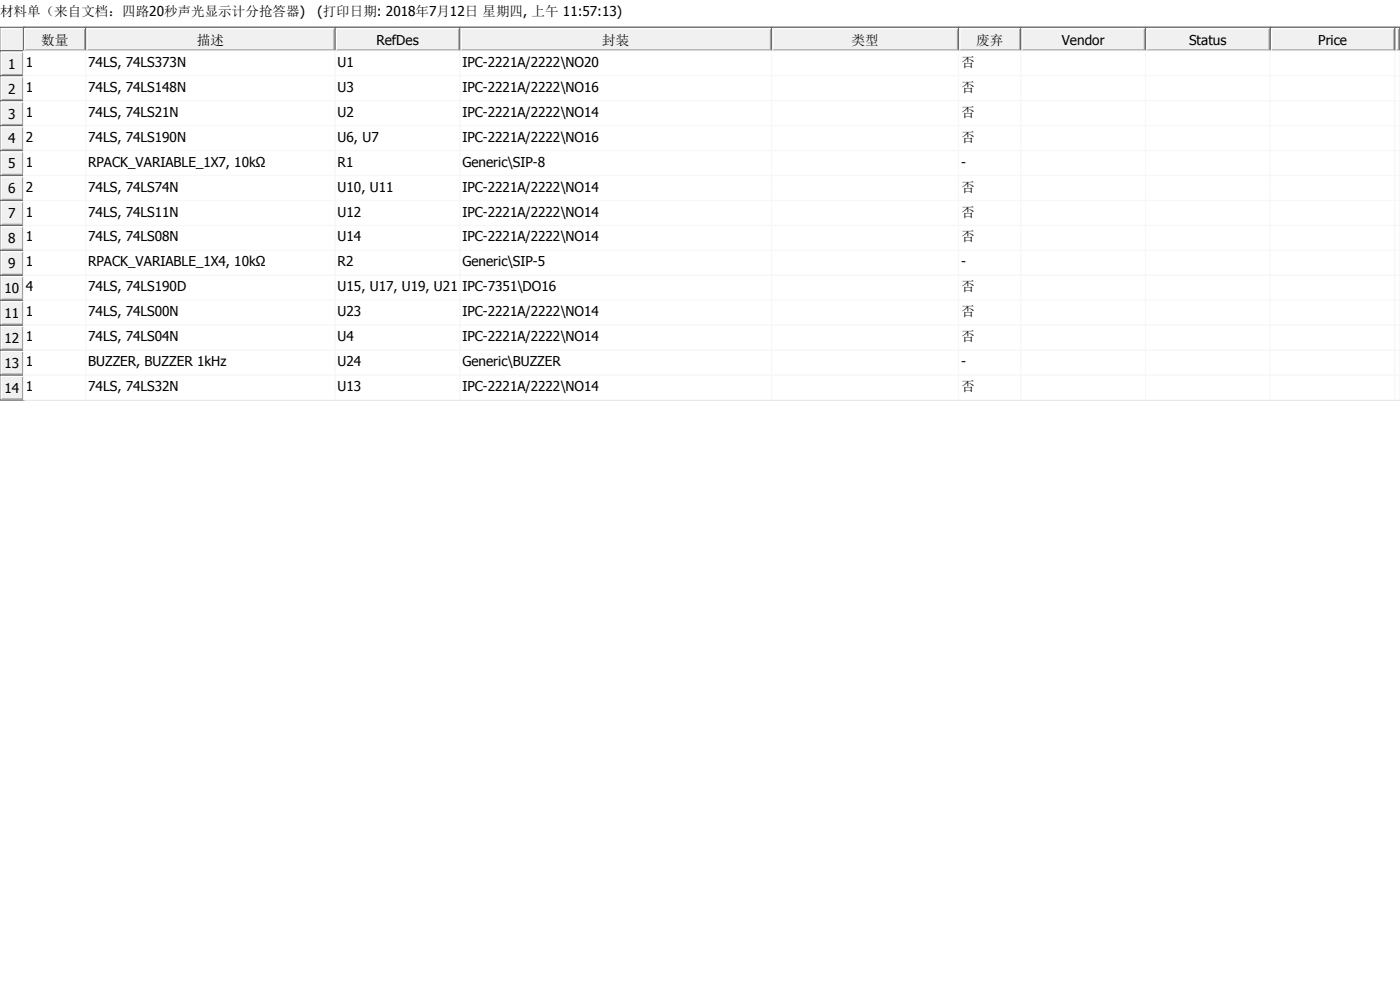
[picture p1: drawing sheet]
<svg xmlns="http://www.w3.org/2000/svg" width="297mm" height="210mm" viewBox="0 0 297 210" stroke-linecap="round" stroke-linejoin="round" font-family="sans-serif">
<defs><g id="words">
<g font-size="2.9">
<text x="0" y="3.4">材料单（来自文档：四路20秒声光显示计分抢答器)</text>
<text x="67.4" y="3.4">(打印日期: 2018年7月12日 星期四, 上午 11:57:13)</text>
<text x="8.7" y="9.4">数量</text>
<text x="41.8" y="9.4">描述</text>
<text x="79.8" y="9.4">RefDes</text>
<text x="127.8" y="9.4">封装</text>
<text x="180.6" y="9.4">类型</text>
<text x="207.1" y="9.4">废弃</text>
<text x="225.2" y="9.4">Vendor</text>
<text x="252.3" y="9.4">Status</text>
<text x="279.6" y="9.4">Price</text>
<text x="1.7" y="14.6">1</text>
<text x="5.5" y="14.2">1</text>
<text x="18.7" y="14.2">74LS, 74LS373N</text>
<text x="71.6" y="14.2">U1</text>
<text x="98.1" y="14.2">IPC-2221A/2222\NO20</text>
<text x="203.9" y="14.2">否</text>
<text x="1.7" y="19.9">2</text>
<text x="5.5" y="19.5">1</text>
<text x="18.7" y="19.5">74LS, 74LS148N</text>
<text x="71.6" y="19.5">U3</text>
<text x="98.1" y="19.5">IPC-2221A/2222\NO16</text>
<text x="203.9" y="19.5">否</text>
<text x="1.7" y="25.1">3</text>
<text x="5.5" y="24.8">1</text>
<text x="18.7" y="24.8">74LS, 74LS21N</text>
<text x="71.6" y="24.8">U2</text>
<text x="98.1" y="24.8">IPC-2221A/2222\NO14</text>
<text x="203.9" y="24.8">否</text>
<text x="1.7" y="30.4">4</text>
<text x="1.7" y="35.7">5</text>
<text x="5.5" y="30.1">2</text>
<text x="5.5" y="35.3">1</text>
<text x="18.7" y="30.1">74LS, 74LS190N</text>
<text x="18.7" y="35.3">RPACK_VARIABLE_1X7, 10kΩ</text>
<text x="71.6" y="30.1">U6, U7</text>
<text x="71.6" y="35.3">R1</text>
<text x="98.1" y="30.1">IPC-2221A/2222\NO16</text>
<text x="98.1" y="35.3">Generic\SIP-8</text>
<text x="203.9" y="30.1">否</text>
<text x="203.9" y="35.3">-</text>
<text x="1.7" y="41">6</text>
<text x="5.5" y="40.6">2</text>
<text x="18.7" y="40.6">74LS, 74LS74N</text>
<text x="71.6" y="40.6">U10, U11</text>
<text x="98.1" y="40.6">IPC-2221A/2222\NO14</text>
<text x="203.9" y="40.6">否</text>
<text x="1.7" y="46.3">7</text>
<text x="5.5" y="45.9">1</text>
<text x="18.7" y="45.9">74LS, 74LS11N</text>
<text x="71.6" y="45.9">U12</text>
<text x="98.1" y="45.9">IPC-2221A/2222\NO14</text>
<text x="203.9" y="45.9">否</text>
<text x="1.7" y="51.6">8</text>
<text x="5.5" y="51.2">1</text>
<text x="18.7" y="51.2">74LS, 74LS08N</text>
<text x="71.6" y="51.2">U14</text>
<text x="98.1" y="51.2">IPC-2221A/2222\NO14</text>
<text x="203.9" y="51.2">否</text>
<text x="1.7" y="56.9">9</text>
<text x="5.5" y="56.5">1</text>
<text x="18.7" y="56.5">RPACK_VARIABLE_1X4, 10kΩ</text>
<text x="71.6" y="56.5">R2</text>
<text x="98.1" y="56.5">Generic\SIP-5</text>
<text x="203.9" y="56.5">-</text>
<text x=".9" y="62.2">10</text>
<text x="5.5" y="61.8">4</text>
<text x="18.7" y="61.8">74LS, 74LS190D</text>
<text x="71.6" y="61.8">U15, U17, U19, U21</text>
<text x="98.1" y="61.8">IPC-7351\DO16</text>
<text x="203.9" y="61.8">否</text>
<text x=".9" y="67.5">11</text>
<text x="5.5" y="67.1">1</text>
<text x="18.7" y="67.1">74LS, 74LS00N</text>
<text x="71.6" y="67.1">U23</text>
<text x="98.1" y="67.1">IPC-2221A/2222\NO14</text>
<text x="203.9" y="67.1">否</text>
<text x=".9" y="72.8">12</text>
<text x="5.5" y="72.4">1</text>
<text x="5.5" y="77.7">1</text>
<text x="18.7" y="72.4">74LS, 74LS04N</text>
<text x="18.7" y="77.7">BUZZER, BUZZER 1kHz</text>
<text x="71.6" y="72.4">U4</text>
<text x="71.6" y="77.7">U24</text>
<text x="98.1" y="72.4">IPC-2221A/2222\NO14</text>
<text x="98.1" y="77.7">Generic\BUZZER</text>
<text x="203.9" y="72.4">否</text>
<text x="203.9" y="77.7">-</text>
<text x=".9" y="78.1">13</text>
<text x=".9" y="83.4">14</text>
<text x="5.5" y="83">1</text>
<text x="18.7" y="83">74LS, 74LS32N</text>
<text x="71.6" y="83">U13</text>
<text x="98.1" y="83">IPC-2221A/2222\NO14</text>
<text x="203.9" y="83">否</text>
</g>
</g></defs>
<path d="M0 5.8h5.2v5.2h-5.2z" fill-rule="evenodd" fill="#f0f0f0" stroke="#646464" stroke-width=".25"/>
<path d="M5 6.1v4.7h-4.7" fill="none" stroke="#a0a0a0" stroke-width=".25"/>
<path d="M5 6.1h-4.7v4.7" fill="none" stroke="#fff" stroke-width=".25"/>
<g fill="#f0f0f0" stroke="#646464" stroke-width=".25">
<path d="M5 5.8h291.9v5.2h-291.9z" fill-rule="evenodd"/>
<path d="M5 5.8h13.2v5h-13.2z" fill-rule="evenodd"/>
</g>
<path d="M17.9 6.1v4.5h-12.7" fill="none" stroke="#a0a0a0" stroke-width=".25"/>
<path d="M17.9 6.1h-12.7v4.5" fill="none" stroke="#fff" stroke-width=".25"/>
<path d="M18.2 5.8h52.9v5h-52.9z" fill-rule="evenodd" fill="#f0f0f0" stroke="#646464" stroke-width=".25"/>
<path d="M70.9 6.1v4.5h-52.4" fill="none" stroke="#a0a0a0" stroke-width=".25"/>
<path d="M70.9 6.1h-52.4v4.5" fill="none" stroke="#fff" stroke-width=".25"/>
<path d="M71.1 5.8h26.4v5h-26.4z" fill-rule="evenodd" fill="#f0f0f0" stroke="#646464" stroke-width=".25"/>
<path d="M97.3 6.1v4.5h-25.9" fill="none" stroke="#a0a0a0" stroke-width=".25"/>
<path d="M97.3 6.1h-25.9v4.5" fill="none" stroke="#fff" stroke-width=".25"/>
<path d="M97.6 5.8h66.1v5h-66.1z" fill-rule="evenodd" fill="#f0f0f0" stroke="#646464" stroke-width=".25"/>
<path d="M163.4 6.1v4.5h-65.6" fill="none" stroke="#a0a0a0" stroke-width=".25"/>
<path d="M163.4 6.1h-65.6v4.5" fill="none" stroke="#fff" stroke-width=".25"/>
<path d="M163.7 5.8h39.6v5h-39.6z" fill-rule="evenodd" fill="#f0f0f0" stroke="#646464" stroke-width=".25"/>
<path d="M203.1 6.1v4.5h-39.1" fill="none" stroke="#a0a0a0" stroke-width=".25"/>
<path d="M203.1 6.1h-39.1v4.5" fill="none" stroke="#fff" stroke-width=".25"/>
<path d="M203.4 5.8h13.1v5h-13.1z" fill-rule="evenodd" fill="#f0f0f0" stroke="#646464" stroke-width=".25"/>
<path d="M216.3 6.1v4.5h-12.7" fill="none" stroke="#a0a0a0" stroke-width=".25"/>
<path d="M216.3 6.1h-12.7v4.5" fill="none" stroke="#fff" stroke-width=".25"/>
<path d="M216.6 5.8h26.4v5h-26.4z" fill-rule="evenodd" fill="#f0f0f0" stroke="#646464" stroke-width=".25"/>
<path d="M242.8 6.1v4.5h-26" fill="none" stroke="#a0a0a0" stroke-width=".25"/>
<path d="M242.8 6.1h-26v4.5" fill="none" stroke="#fff" stroke-width=".25"/>
<path d="M243 5.8h26.5v5h-26.5z" fill-rule="evenodd" fill="#f0f0f0" stroke="#646464" stroke-width=".25"/>
<path d="M269.2 6.1v4.5h-25.9" fill="none" stroke="#a0a0a0" stroke-width=".25"/>
<path d="M269.2 6.1h-25.9v4.5" fill="none" stroke="#fff" stroke-width=".25"/>
<path d="M269.5 5.8h26.4v5h-26.4z" fill-rule="evenodd" fill="#f0f0f0" stroke="#646464" stroke-width=".25"/>
<path d="M295.7 6.1v4.5h-26" fill="none" stroke="#a0a0a0" stroke-width=".25"/>
<path d="M295.7 6.1h-26v4.5" fill="none" stroke="#fff" stroke-width=".25"/>
<path d="M296 5.8h.9v5h-.9z" fill-rule="evenodd" fill="#f0f0f0" stroke="#646464" stroke-width=".25"/>
<path d="M296.7 6.1v4.5h-.5" fill="none" stroke="#a0a0a0" stroke-width=".25"/>
<path d="M296.7 6.1h-.5v4.5" fill="none" stroke="#fff" stroke-width=".25"/>
<g fill="#f0f0f0" stroke="#646464" stroke-width=".25">
<path d="M0 10.8h5.2v74h-5.2z" fill-rule="evenodd"/>
<path d="M0 10.8h5v5.2h-5z" fill-rule="evenodd"/>
</g>
<path d="M4.8 11v4.8h-4.5" fill="none" stroke="#a0a0a0" stroke-width=".25"/>
<path d="M4.8 11h-4.5v4.8" fill="none" stroke="#fff" stroke-width=".25"/>
<path d="M0 16.1h5v5.2h-5z" fill-rule="evenodd" fill="#f0f0f0" stroke="#646464" stroke-width=".25"/>
<path d="M4.8 16.3v4.8h-4.5" fill="none" stroke="#a0a0a0" stroke-width=".25"/>
<path d="M4.8 16.3h-4.5v4.8" fill="none" stroke="#fff" stroke-width=".25"/>
<path d="M0 21.4h5v5.2h-5z" fill-rule="evenodd" fill="#f0f0f0" stroke="#646464" stroke-width=".25"/>
<path d="M4.8 21.6v4.8h-4.5" fill="none" stroke="#a0a0a0" stroke-width=".25"/>
<path d="M4.8 21.6h-4.5v4.8" fill="none" stroke="#fff" stroke-width=".25"/>
<path d="M0 26.7h5v5.2h-5z" fill-rule="evenodd" fill="#f0f0f0" stroke="#646464" stroke-width=".25"/>
<path d="M4.8 26.9v4.8h-4.5" fill="none" stroke="#a0a0a0" stroke-width=".25"/>
<path d="M4.8 26.9h-4.5v4.8" fill="none" stroke="#fff" stroke-width=".25"/>
<path d="M0 32h5v5.2h-5z" fill-rule="evenodd" fill="#f0f0f0" stroke="#646464" stroke-width=".25"/>
<path d="M4.8 32.2v4.8h-4.5" fill="none" stroke="#a0a0a0" stroke-width=".25"/>
<path d="M4.8 32.2h-4.5v4.8" fill="none" stroke="#fff" stroke-width=".25"/>
<path d="M0 37.3h5v5.2h-5z" fill-rule="evenodd" fill="#f0f0f0" stroke="#646464" stroke-width=".25"/>
<path d="M4.8 37.5v4.8h-4.5" fill="none" stroke="#a0a0a0" stroke-width=".25"/>
<path d="M4.8 37.5h-4.5v4.8" fill="none" stroke="#fff" stroke-width=".25"/>
<path d="M0 42.5h5v5.3h-5z" fill-rule="evenodd" fill="#f0f0f0" stroke="#646464" stroke-width=".25"/>
<path d="M4.8 42.8v4.8h-4.5" fill="none" stroke="#a0a0a0" stroke-width=".25"/>
<path d="M4.8 42.8h-4.5v4.8" fill="none" stroke="#fff" stroke-width=".25"/>
<path d="M0 47.8h5v5.3h-5z" fill-rule="evenodd" fill="#f0f0f0" stroke="#646464" stroke-width=".25"/>
<path d="M4.8 48.1v4.8h-4.5" fill="none" stroke="#a0a0a0" stroke-width=".25"/>
<path d="M4.8 48.1h-4.5v4.8" fill="none" stroke="#fff" stroke-width=".25"/>
<path d="M0 53.1h5v5.3h-5z" fill-rule="evenodd" fill="#f0f0f0" stroke="#646464" stroke-width=".25"/>
<path d="M4.8 53.4v4.8h-4.5" fill="none" stroke="#a0a0a0" stroke-width=".25"/>
<path d="M4.8 53.4h-4.5v4.8" fill="none" stroke="#fff" stroke-width=".25"/>
<path d="M0 58.4h5v5.3h-5z" fill-rule="evenodd" fill="#f0f0f0" stroke="#646464" stroke-width=".25"/>
<path d="M4.8 58.7v4.8h-4.5" fill="none" stroke="#a0a0a0" stroke-width=".25"/>
<path d="M4.8 58.7h-4.5v4.8" fill="none" stroke="#fff" stroke-width=".25"/>
<path d="M0 63.7h5v5.3h-5z" fill-rule="evenodd" fill="#f0f0f0" stroke="#646464" stroke-width=".25"/>
<path d="M4.8 64v4.7h-4.5" fill="none" stroke="#a0a0a0" stroke-width=".25"/>
<path d="M4.8 64h-4.5v4.7" fill="none" stroke="#fff" stroke-width=".25"/>
<path d="M0 69h5v5.3h-5z" fill-rule="evenodd" fill="#f0f0f0" stroke="#646464" stroke-width=".25"/>
<path d="M4.8 69.3v4.7h-4.5" fill="none" stroke="#a0a0a0" stroke-width=".25"/>
<path d="M4.8 69.3h-4.5v4.7" fill="none" stroke="#fff" stroke-width=".25"/>
<path d="M0 74.3h5v5.2h-5z" fill-rule="evenodd" fill="#f0f0f0" stroke="#646464" stroke-width=".25"/>
<path d="M4.8 74.5v4.8h-4.5" fill="none" stroke="#a0a0a0" stroke-width=".25"/>
<path d="M4.8 74.5h-4.5v4.8" fill="none" stroke="#fff" stroke-width=".25"/>
<path d="M0 79.6h5v5.2h-5z" fill-rule="evenodd" fill="#f0f0f0" stroke="#646464" stroke-width=".25"/>
<path d="M4.8 79.8v4.8h-4.5" fill="none" stroke="#a0a0a0" stroke-width=".25"/>
<path d="M4.8 79.8h-4.5v4.8" fill="none" stroke="#fff" stroke-width=".25"/>
<path d="M5 10.8h291.9v74h-291.9z" fill="#fff"/>
<path d="M5 10.8h291.9v74h-291.9z" fill="none" stroke="#b4b4b4" stroke-width=".21"/>
<path d="M5 10.8h13.2v5.2h-13.2z" fill="#fff"/>
<path d="M5 10.8h13.2v5.2h-13.2z" fill="none" stroke="#f4f7fc" stroke-width=".21"/>
<path d="M18.2 10.8h52.9v5.2h-52.9z" fill="#fff"/>
<path d="M18.2 10.8h52.9v5.2h-52.9z" fill="none" stroke="#f4f7fc" stroke-width=".21"/>
<path d="M71.2 10.8h26.3v5.2h-26.3z" fill="#fff"/>
<path d="M71.1 10.8h26.4v5.2h-26.4z" fill="none" stroke="#f4f7fc" stroke-width=".21"/>
<path d="M97.6 10.8h66.1v5.2h-66.1z" fill="#fff"/>
<path d="M97.6 10.8h66.1v5.2h-66.1z" fill="none" stroke="#f4f7fc" stroke-width=".21"/>
<path d="M163.7 10.8h39.6v5.2h-39.6z" fill="#fff"/>
<path d="M163.7 10.8h39.6v5.2h-39.6z" fill="none" stroke="#f4f7fc" stroke-width=".21"/>
<path d="M203.4 10.8h13.1v5.2h-13.1z" fill="#fff"/>
<path d="M203.4 10.8h13.1v5.2h-13.1z" fill="none" stroke="#f4f7fc" stroke-width=".21"/>
<path d="M216.6 10.8h26.4v5.2h-26.4z" fill="#fff"/>
<path d="M216.6 10.8h26.4v5.2h-26.4z" fill="none" stroke="#f4f7fc" stroke-width=".21"/>
<path d="M243.1 10.8h26.4v5.2h-26.4z" fill="#fff"/>
<path d="M243 10.8h26.5v5.2h-26.5z" fill="none" stroke="#f4f7fc" stroke-width=".21"/>
<path d="M269.5 10.8h26.4v5.2h-26.4z" fill="#fff"/>
<path d="M269.5 10.8h26.4v5.2h-26.4z" fill="none" stroke="#f4f7fc" stroke-width=".21"/>
<path d="M296 10.8h.9v5.2h-.9z" fill="#fff"/>
<path d="M296 10.8h.9v5.2h-.9z" fill="none" stroke="#f4f7fc" stroke-width=".21"/>
<path d="M5 16.1h13.2v5.2h-13.2z" fill="#fff"/>
<path d="M5 16.1h13.2v5.2h-13.2z" fill="none" stroke="#f4f7fc" stroke-width=".21"/>
<path d="M18.2 16.1h52.9v5.2h-52.9z" fill="#fff"/>
<path d="M18.2 16.1h52.9v5.2h-52.9z" fill="none" stroke="#f4f7fc" stroke-width=".21"/>
<path d="M71.2 16.1h26.3v5.2h-26.3z" fill="#fff"/>
<path d="M71.1 16.1h26.4v5.2h-26.4z" fill="none" stroke="#f4f7fc" stroke-width=".21"/>
<path d="M97.6 16.1h66.1v5.2h-66.1z" fill="#fff"/>
<path d="M97.6 16.1h66.1v5.2h-66.1z" fill="none" stroke="#f4f7fc" stroke-width=".21"/>
<path d="M163.7 16.1h39.6v5.2h-39.6z" fill="#fff"/>
<path d="M163.7 16.1h39.6v5.2h-39.6z" fill="none" stroke="#f4f7fc" stroke-width=".21"/>
<path d="M203.4 16.1h13.1v5.2h-13.1z" fill="#fff"/>
<path d="M203.4 16.1h13.1v5.2h-13.1z" fill="none" stroke="#f4f7fc" stroke-width=".21"/>
<path d="M216.6 16.1h26.4v5.2h-26.4z" fill="#fff"/>
<path d="M216.6 16.1h26.4v5.2h-26.4z" fill="none" stroke="#f4f7fc" stroke-width=".21"/>
<path d="M243.1 16.1h26.4v5.2h-26.4z" fill="#fff"/>
<path d="M243 16.1h26.5v5.2h-26.5z" fill="none" stroke="#f4f7fc" stroke-width=".21"/>
<path d="M269.5 16.1h26.4v5.2h-26.4z" fill="#fff"/>
<path d="M269.5 16.1h26.4v5.2h-26.4z" fill="none" stroke="#f4f7fc" stroke-width=".21"/>
<path d="M296 16.1h.9v5.2h-.9z" fill="#fff"/>
<path d="M296 16.1h.9v5.2h-.9z" fill="none" stroke="#f4f7fc" stroke-width=".21"/>
<path d="M5 21.4h13.2v5.2h-13.2z" fill="#fff"/>
<path d="M5 21.4h13.2v5.2h-13.2z" fill="none" stroke="#f4f7fc" stroke-width=".21"/>
<path d="M18.2 21.4h52.9v5.2h-52.9z" fill="#fff"/>
<path d="M18.2 21.4h52.9v5.2h-52.9z" fill="none" stroke="#f4f7fc" stroke-width=".21"/>
<path d="M71.2 21.4h26.3v5.2h-26.3z" fill="#fff"/>
<path d="M71.1 21.4h26.4v5.2h-26.4z" fill="none" stroke="#f4f7fc" stroke-width=".21"/>
<path d="M97.6 21.4h66.1v5.2h-66.1z" fill="#fff"/>
<path d="M97.6 21.4h66.1v5.2h-66.1z" fill="none" stroke="#f4f7fc" stroke-width=".21"/>
<path d="M163.7 21.4h39.6v5.2h-39.6z" fill="#fff"/>
<path d="M163.7 21.4h39.6v5.2h-39.6z" fill="none" stroke="#f4f7fc" stroke-width=".21"/>
<path d="M203.4 21.4h13.1v5.2h-13.1z" fill="#fff"/>
<path d="M203.4 21.4h13.1v5.2h-13.1z" fill="none" stroke="#f4f7fc" stroke-width=".21"/>
<path d="M216.6 21.4h26.4v5.2h-26.4z" fill="#fff"/>
<path d="M216.6 21.4h26.4v5.2h-26.4z" fill="none" stroke="#f4f7fc" stroke-width=".21"/>
<path d="M243.1 21.4h26.4v5.2h-26.4z" fill="#fff"/>
<path d="M243 21.4h26.5v5.2h-26.5z" fill="none" stroke="#f4f7fc" stroke-width=".21"/>
<path d="M269.5 21.4h26.4v5.2h-26.4z" fill="#fff"/>
<path d="M269.5 21.4h26.4v5.2h-26.4z" fill="none" stroke="#f4f7fc" stroke-width=".21"/>
<path d="M296 21.4h.9v5.2h-.9z" fill="#fff"/>
<path d="M296 21.4h.9v5.2h-.9z" fill="none" stroke="#f4f7fc" stroke-width=".21"/>
<path d="M5 26.7h13.2v5.2h-13.2z" fill="#fff"/>
<path d="M5 26.7h13.2v5.2h-13.2z" fill="none" stroke="#f4f7fc" stroke-width=".21"/>
<path d="M18.2 26.7h52.9v5.2h-52.9z" fill="#fff"/>
<path d="M18.2 26.7h52.9v5.2h-52.9z" fill="none" stroke="#f4f7fc" stroke-width=".21"/>
<path d="M71.2 26.7h26.3v5.2h-26.3z" fill="#fff"/>
<path d="M71.1 26.7h26.4v5.2h-26.4z" fill="none" stroke="#f4f7fc" stroke-width=".21"/>
<path d="M97.6 26.7h66.1v5.2h-66.1z" fill="#fff"/>
<path d="M97.6 26.7h66.1v5.2h-66.1z" fill="none" stroke="#f4f7fc" stroke-width=".21"/>
<path d="M163.7 26.7h39.6v5.2h-39.6z" fill="#fff"/>
<path d="M163.7 26.7h39.6v5.2h-39.6z" fill="none" stroke="#f4f7fc" stroke-width=".21"/>
<path d="M203.4 26.7h13.1v5.2h-13.1z" fill="#fff"/>
<path d="M203.4 26.7h13.1v5.2h-13.1z" fill="none" stroke="#f4f7fc" stroke-width=".21"/>
<path d="M216.6 26.7h26.4v5.2h-26.4z" fill="#fff"/>
<path d="M216.6 26.7h26.4v5.2h-26.4z" fill="none" stroke="#f4f7fc" stroke-width=".21"/>
<path d="M243.1 26.7h26.4v5.2h-26.4z" fill="#fff"/>
<path d="M243 26.7h26.5v5.2h-26.5z" fill="none" stroke="#f4f7fc" stroke-width=".21"/>
<path d="M269.5 26.7h26.4v5.2h-26.4z" fill="#fff"/>
<path d="M269.5 26.7h26.4v5.2h-26.4z" fill="none" stroke="#f4f7fc" stroke-width=".21"/>
<path d="M296 26.7h.9v5.2h-.9z" fill="#fff"/>
<path d="M296 26.7h.9v5.2h-.9z" fill="none" stroke="#f4f7fc" stroke-width=".21"/>
<path d="M5 32h13.2v5.2h-13.2z" fill="#fff"/>
<path d="M5 32h13.2v5.2h-13.2z" fill="none" stroke="#f4f7fc" stroke-width=".21"/>
<path d="M18.2 32h52.9v5.2h-52.9z" fill="#fff"/>
<path d="M18.2 32h52.9v5.2h-52.9z" fill="none" stroke="#f4f7fc" stroke-width=".21"/>
<path d="M71.2 32h26.3v5.2h-26.3z" fill="#fff"/>
<path d="M71.1 32h26.4v5.2h-26.4z" fill="none" stroke="#f4f7fc" stroke-width=".21"/>
<path d="M97.6 32h66.1v5.2h-66.1z" fill="#fff"/>
<path d="M97.6 32h66.1v5.2h-66.1z" fill="none" stroke="#f4f7fc" stroke-width=".21"/>
<path d="M163.7 32h39.6v5.2h-39.6z" fill="#fff"/>
<path d="M163.7 32h39.6v5.2h-39.6z" fill="none" stroke="#f4f7fc" stroke-width=".21"/>
<path d="M203.4 32h13.1v5.2h-13.1z" fill="#fff"/>
<path d="M203.4 32h13.1v5.2h-13.1z" fill="none" stroke="#f4f7fc" stroke-width=".21"/>
<path d="M216.6 32h26.4v5.2h-26.4z" fill="#fff"/>
<path d="M216.6 32h26.4v5.2h-26.4z" fill="none" stroke="#f4f7fc" stroke-width=".21"/>
<path d="M243.1 32h26.4v5.2h-26.4z" fill="#fff"/>
<path d="M243 32h26.5v5.2h-26.5z" fill="none" stroke="#f4f7fc" stroke-width=".21"/>
<path d="M269.5 32h26.4v5.2h-26.4z" fill="#fff"/>
<path d="M269.5 32h26.4v5.2h-26.4z" fill="none" stroke="#f4f7fc" stroke-width=".21"/>
<path d="M296 32h.9v5.2h-.9z" fill="#fff"/>
<path d="M296 32h.9v5.2h-.9z" fill="none" stroke="#f4f7fc" stroke-width=".21"/>
<path d="M5 37.3h13.2v5.2h-13.2z" fill="#fff"/>
<path d="M5 37.3h13.2v5.2h-13.2z" fill="none" stroke="#f4f7fc" stroke-width=".21"/>
<path d="M18.2 37.3h52.9v5.2h-52.9z" fill="#fff"/>
<path d="M18.2 37.3h52.9v5.2h-52.9z" fill="none" stroke="#f4f7fc" stroke-width=".21"/>
<path d="M71.2 37.3h26.3v5.2h-26.3z" fill="#fff"/>
<path d="M71.1 37.3h26.4v5.2h-26.4z" fill="none" stroke="#f4f7fc" stroke-width=".21"/>
<path d="M97.6 37.3h66.1v5.2h-66.1z" fill="#fff"/>
<path d="M97.6 37.3h66.1v5.2h-66.1z" fill="none" stroke="#f4f7fc" stroke-width=".21"/>
<path d="M163.7 37.3h39.6v5.2h-39.6z" fill="#fff"/>
<path d="M163.7 37.3h39.6v5.2h-39.6z" fill="none" stroke="#f4f7fc" stroke-width=".21"/>
<path d="M203.4 37.3h13.1v5.2h-13.1z" fill="#fff"/>
<path d="M203.4 37.3h13.1v5.2h-13.1z" fill="none" stroke="#f4f7fc" stroke-width=".21"/>
<path d="M216.6 37.3h26.4v5.2h-26.4z" fill="#fff"/>
<path d="M216.6 37.3h26.4v5.2h-26.4z" fill="none" stroke="#f4f7fc" stroke-width=".21"/>
<path d="M243.1 37.3h26.4v5.2h-26.4z" fill="#fff"/>
<path d="M243 37.3h26.5v5.2h-26.5z" fill="none" stroke="#f4f7fc" stroke-width=".21"/>
<path d="M269.5 37.3h26.4v5.2h-26.4z" fill="#fff"/>
<path d="M269.5 37.3h26.4v5.2h-26.4z" fill="none" stroke="#f4f7fc" stroke-width=".21"/>
<path d="M296 37.3h.9v5.2h-.9z" fill="#fff"/>
<path d="M296 37.3h.9v5.2h-.9z" fill="none" stroke="#f4f7fc" stroke-width=".21"/>
<path d="M5 42.6h13.2v5.2h-13.2z" fill="#fff"/>
<path d="M5 42.5h13.2v5.3h-13.2z" fill="none" stroke="#f4f7fc" stroke-width=".21"/>
<path d="M18.2 42.6h52.9v5.2h-52.9z" fill="#fff"/>
<path d="M18.2 42.5h52.9v5.3h-52.9z" fill="none" stroke="#f4f7fc" stroke-width=".21"/>
<path d="M71.2 42.6h26.3v5.2h-26.3z" fill="#fff"/>
<path d="M71.1 42.5h26.4v5.3h-26.4z" fill="none" stroke="#f4f7fc" stroke-width=".21"/>
<path d="M97.6 42.6h66.1v5.2h-66.1z" fill="#fff"/>
<path d="M97.6 42.5h66.1v5.3h-66.1z" fill="none" stroke="#f4f7fc" stroke-width=".21"/>
<path d="M163.7 42.6h39.6v5.2h-39.6z" fill="#fff"/>
<path d="M163.7 42.5h39.6v5.3h-39.6z" fill="none" stroke="#f4f7fc" stroke-width=".21"/>
<path d="M203.4 42.6h13.1v5.2h-13.1z" fill="#fff"/>
<path d="M203.4 42.5h13.1v5.3h-13.1z" fill="none" stroke="#f4f7fc" stroke-width=".21"/>
<path d="M216.6 42.6h26.4v5.2h-26.4z" fill="#fff"/>
<path d="M216.6 42.5h26.4v5.3h-26.4z" fill="none" stroke="#f4f7fc" stroke-width=".21"/>
<path d="M243.1 42.6h26.4v5.2h-26.4z" fill="#fff"/>
<path d="M243 42.5h26.5v5.3h-26.5z" fill="none" stroke="#f4f7fc" stroke-width=".21"/>
<path d="M269.5 42.6h26.4v5.2h-26.4z" fill="#fff"/>
<path d="M269.5 42.5h26.4v5.3h-26.4z" fill="none" stroke="#f4f7fc" stroke-width=".21"/>
<path d="M296 42.6h.9v5.2h-.9z" fill="#fff"/>
<path d="M296 42.5h.9v5.3h-.9z" fill="none" stroke="#f4f7fc" stroke-width=".21"/>
<path d="M5 47.9h13.2v5.2h-13.2z" fill="#fff"/>
<path d="M5 47.8h13.2v5.3h-13.2z" fill="none" stroke="#f4f7fc" stroke-width=".21"/>
<path d="M18.2 47.9h52.9v5.2h-52.9z" fill="#fff"/>
<path d="M18.2 47.8h52.9v5.3h-52.9z" fill="none" stroke="#f4f7fc" stroke-width=".21"/>
<path d="M71.2 47.9h26.3v5.2h-26.3z" fill="#fff"/>
<path d="M71.1 47.8h26.4v5.3h-26.4z" fill="none" stroke="#f4f7fc" stroke-width=".21"/>
<path d="M97.6 47.9h66.1v5.2h-66.1z" fill="#fff"/>
<path d="M97.6 47.8h66.1v5.3h-66.1z" fill="none" stroke="#f4f7fc" stroke-width=".21"/>
<path d="M163.7 47.9h39.6v5.2h-39.6z" fill="#fff"/>
<path d="M163.7 47.8h39.6v5.3h-39.6z" fill="none" stroke="#f4f7fc" stroke-width=".21"/>
<path d="M203.4 47.9h13.1v5.2h-13.1z" fill="#fff"/>
<path d="M203.4 47.8h13.1v5.3h-13.1z" fill="none" stroke="#f4f7fc" stroke-width=".21"/>
<path d="M216.6 47.9h26.4v5.2h-26.4z" fill="#fff"/>
<path d="M216.6 47.8h26.4v5.3h-26.4z" fill="none" stroke="#f4f7fc" stroke-width=".21"/>
<path d="M243.1 47.9h26.4v5.2h-26.4z" fill="#fff"/>
<path d="M243 47.8h26.5v5.3h-26.5z" fill="none" stroke="#f4f7fc" stroke-width=".21"/>
<path d="M269.5 47.9h26.4v5.2h-26.4z" fill="#fff"/>
<path d="M269.5 47.8h26.4v5.3h-26.4z" fill="none" stroke="#f4f7fc" stroke-width=".21"/>
<path d="M296 47.9h.9v5.2h-.9z" fill="#fff"/>
<path d="M296 47.8h.9v5.3h-.9z" fill="none" stroke="#f4f7fc" stroke-width=".21"/>
<path d="M5 53.2h13.2v5.2h-13.2z" fill="#fff"/>
<path d="M5 53.1h13.2v5.3h-13.2z" fill="none" stroke="#f4f7fc" stroke-width=".21"/>
<path d="M18.2 53.2h52.9v5.2h-52.9z" fill="#fff"/>
<path d="M18.2 53.1h52.9v5.3h-52.9z" fill="none" stroke="#f4f7fc" stroke-width=".21"/>
<path d="M71.2 53.2h26.3v5.2h-26.3z" fill="#fff"/>
<path d="M71.1 53.1h26.4v5.3h-26.4z" fill="none" stroke="#f4f7fc" stroke-width=".21"/>
<path d="M97.6 53.2h66.1v5.2h-66.1z" fill="#fff"/>
<path d="M97.6 53.1h66.1v5.3h-66.1z" fill="none" stroke="#f4f7fc" stroke-width=".21"/>
<path d="M163.7 53.2h39.6v5.2h-39.6z" fill="#fff"/>
<path d="M163.7 53.1h39.6v5.3h-39.6z" fill="none" stroke="#f4f7fc" stroke-width=".21"/>
<path d="M203.4 53.2h13.1v5.2h-13.1z" fill="#fff"/>
<path d="M203.4 53.1h13.1v5.3h-13.1z" fill="none" stroke="#f4f7fc" stroke-width=".21"/>
<path d="M216.6 53.2h26.4v5.2h-26.4z" fill="#fff"/>
<path d="M216.6 53.1h26.4v5.3h-26.4z" fill="none" stroke="#f4f7fc" stroke-width=".21"/>
<path d="M243.1 53.2h26.4v5.2h-26.4z" fill="#fff"/>
<path d="M243 53.1h26.5v5.3h-26.5z" fill="none" stroke="#f4f7fc" stroke-width=".21"/>
<path d="M269.5 53.2h26.4v5.2h-26.4z" fill="#fff"/>
<path d="M269.5 53.1h26.4v5.3h-26.4z" fill="none" stroke="#f4f7fc" stroke-width=".21"/>
<path d="M296 53.2h.9v5.2h-.9z" fill="#fff"/>
<path d="M296 53.1h.9v5.3h-.9z" fill="none" stroke="#f4f7fc" stroke-width=".21"/>
<path d="M5 58.5h13.2v5.2h-13.2z" fill="#fff"/>
<path d="M5 58.4h13.2v5.3h-13.2z" fill="none" stroke="#f4f7fc" stroke-width=".21"/>
<path d="M18.2 58.5h52.9v5.2h-52.9z" fill="#fff"/>
<path d="M18.2 58.4h52.9v5.3h-52.9z" fill="none" stroke="#f4f7fc" stroke-width=".21"/>
<path d="M71.2 58.5h26.3v5.2h-26.3z" fill="#fff"/>
<path d="M71.1 58.4h26.4v5.3h-26.4z" fill="none" stroke="#f4f7fc" stroke-width=".21"/>
<path d="M97.6 58.5h66.1v5.2h-66.1z" fill="#fff"/>
<path d="M97.6 58.4h66.1v5.3h-66.1z" fill="none" stroke="#f4f7fc" stroke-width=".21"/>
<path d="M163.7 58.5h39.6v5.2h-39.6z" fill="#fff"/>
<path d="M163.7 58.4h39.6v5.3h-39.6z" fill="none" stroke="#f4f7fc" stroke-width=".21"/>
<path d="M203.4 58.5h13.1v5.2h-13.1z" fill="#fff"/>
<path d="M203.4 58.4h13.1v5.3h-13.1z" fill="none" stroke="#f4f7fc" stroke-width=".21"/>
<path d="M216.6 58.5h26.4v5.2h-26.4z" fill="#fff"/>
<path d="M216.6 58.4h26.4v5.3h-26.4z" fill="none" stroke="#f4f7fc" stroke-width=".21"/>
<path d="M243.1 58.5h26.4v5.2h-26.4z" fill="#fff"/>
<path d="M243 58.4h26.5v5.3h-26.5z" fill="none" stroke="#f4f7fc" stroke-width=".21"/>
<path d="M269.5 58.5h26.4v5.2h-26.4z" fill="#fff"/>
<path d="M269.5 58.4h26.4v5.3h-26.4z" fill="none" stroke="#f4f7fc" stroke-width=".21"/>
<path d="M296 58.5h.9v5.2h-.9z" fill="#fff"/>
<path d="M296 58.4h.9v5.3h-.9z" fill="none" stroke="#f4f7fc" stroke-width=".21"/>
<path d="M5 63.8h13.2v5.2h-13.2z" fill="#fff"/>
<path d="M5 63.7h13.2v5.3h-13.2z" fill="none" stroke="#f4f7fc" stroke-width=".21"/>
<path d="M18.2 63.8h52.9v5.2h-52.9z" fill="#fff"/>
<path d="M18.2 63.7h52.9v5.3h-52.9z" fill="none" stroke="#f4f7fc" stroke-width=".21"/>
<path d="M71.2 63.8h26.3v5.2h-26.3z" fill="#fff"/>
<path d="M71.1 63.7h26.4v5.3h-26.4z" fill="none" stroke="#f4f7fc" stroke-width=".21"/>
<path d="M97.6 63.8h66.1v5.2h-66.1z" fill="#fff"/>
<path d="M97.6 63.7h66.1v5.3h-66.1z" fill="none" stroke="#f4f7fc" stroke-width=".21"/>
<path d="M163.7 63.8h39.6v5.2h-39.6z" fill="#fff"/>
<path d="M163.7 63.7h39.6v5.3h-39.6z" fill="none" stroke="#f4f7fc" stroke-width=".21"/>
<path d="M203.4 63.8h13.1v5.2h-13.1z" fill="#fff"/>
<path d="M203.4 63.7h13.1v5.3h-13.1z" fill="none" stroke="#f4f7fc" stroke-width=".21"/>
<path d="M216.6 63.8h26.4v5.2h-26.4z" fill="#fff"/>
<path d="M216.6 63.7h26.4v5.3h-26.4z" fill="none" stroke="#f4f7fc" stroke-width=".21"/>
<path d="M243.1 63.8h26.4v5.2h-26.4z" fill="#fff"/>
<path d="M243 63.7h26.5v5.3h-26.5z" fill="none" stroke="#f4f7fc" stroke-width=".21"/>
<path d="M269.5 63.8h26.4v5.2h-26.4z" fill="#fff"/>
<path d="M269.5 63.7h26.4v5.3h-26.4z" fill="none" stroke="#f4f7fc" stroke-width=".21"/>
<path d="M296 63.8h.9v5.2h-.9z" fill="#fff"/>
<path d="M296 63.7h.9v5.3h-.9z" fill="none" stroke="#f4f7fc" stroke-width=".21"/>
<path d="M5 69h13.2v5.3h-13.2z" fill="#fff"/>
<path d="M5 69h13.2v5.3h-13.2z" fill="none" stroke="#f4f7fc" stroke-width=".21"/>
<path d="M18.2 69h52.9v5.3h-52.9z" fill="#fff"/>
<path d="M18.2 69h52.9v5.3h-52.9z" fill="none" stroke="#f4f7fc" stroke-width=".21"/>
<path d="M71.2 69h26.3v5.3h-26.3z" fill="#fff"/>
<path d="M71.1 69h26.4v5.3h-26.4z" fill="none" stroke="#f4f7fc" stroke-width=".21"/>
<path d="M97.6 69h66.1v5.3h-66.1z" fill="#fff"/>
<path d="M97.6 69h66.1v5.3h-66.1z" fill="none" stroke="#f4f7fc" stroke-width=".21"/>
<path d="M163.7 69h39.6v5.3h-39.6z" fill="#fff"/>
<path d="M163.7 69h39.6v5.3h-39.6z" fill="none" stroke="#f4f7fc" stroke-width=".21"/>
<path d="M203.4 69h13.1v5.3h-13.1z" fill="#fff"/>
<path d="M203.4 69h13.1v5.3h-13.1z" fill="none" stroke="#f4f7fc" stroke-width=".21"/>
<path d="M216.6 69h26.4v5.3h-26.4z" fill="#fff"/>
<path d="M216.6 69h26.4v5.3h-26.4z" fill="none" stroke="#f4f7fc" stroke-width=".21"/>
<path d="M243.1 69h26.4v5.3h-26.4z" fill="#fff"/>
<path d="M243 69h26.5v5.3h-26.5z" fill="none" stroke="#f4f7fc" stroke-width=".21"/>
<path d="M269.5 69h26.4v5.3h-26.4z" fill="#fff"/>
<path d="M269.5 69h26.4v5.3h-26.4z" fill="none" stroke="#f4f7fc" stroke-width=".21"/>
<path d="M296 69h.9v5.3h-.9z" fill="#fff"/>
<path d="M296 69h.9v5.3h-.9z" fill="none" stroke="#f4f7fc" stroke-width=".21"/>
<path d="M5 74.3h13.2v5.2h-13.2z" fill="#fff"/>
<path d="M5 74.3h13.2v5.2h-13.2z" fill="none" stroke="#f4f7fc" stroke-width=".21"/>
<path d="M18.2 74.3h52.9v5.2h-52.9z" fill="#fff"/>
<path d="M18.2 74.3h52.9v5.2h-52.9z" fill="none" stroke="#f4f7fc" stroke-width=".21"/>
<path d="M71.2 74.3h26.3v5.2h-26.3z" fill="#fff"/>
<path d="M71.1 74.3h26.4v5.2h-26.4z" fill="none" stroke="#f4f7fc" stroke-width=".21"/>
<path d="M97.6 74.3h66.1v5.2h-66.1z" fill="#fff"/>
<path d="M97.6 74.3h66.1v5.2h-66.1z" fill="none" stroke="#f4f7fc" stroke-width=".21"/>
<path d="M163.7 74.3h39.6v5.2h-39.6z" fill="#fff"/>
<path d="M163.7 74.3h39.6v5.2h-39.6z" fill="none" stroke="#f4f7fc" stroke-width=".21"/>
<path d="M203.4 74.3h13.1v5.2h-13.1z" fill="#fff"/>
<path d="M203.4 74.3h13.1v5.2h-13.1z" fill="none" stroke="#f4f7fc" stroke-width=".21"/>
<path d="M216.6 74.3h26.4v5.2h-26.4z" fill="#fff"/>
<path d="M216.6 74.3h26.4v5.2h-26.4z" fill="none" stroke="#f4f7fc" stroke-width=".21"/>
<path d="M243.1 74.3h26.4v5.2h-26.4z" fill="#fff"/>
<path d="M243 74.3h26.5v5.2h-26.5z" fill="none" stroke="#f4f7fc" stroke-width=".21"/>
<path d="M269.5 74.3h26.4v5.2h-26.4z" fill="#fff"/>
<path d="M269.5 74.3h26.4v5.2h-26.4z" fill="none" stroke="#f4f7fc" stroke-width=".21"/>
<path d="M296 74.3h.9v5.2h-.9z" fill="#fff"/>
<path d="M296 74.3h.9v5.2h-.9z" fill="none" stroke="#f4f7fc" stroke-width=".21"/>
<path d="M5 79.6h13.2v5.2h-13.2z" fill="#fff"/>
<path d="M5 79.6h13.2v5.2h-13.2z" fill="none" stroke="#f4f7fc" stroke-width=".21"/>
<path d="M18.2 79.6h52.9v5.2h-52.9z" fill="#fff"/>
<path d="M18.2 79.6h52.9v5.2h-52.9z" fill="none" stroke="#f4f7fc" stroke-width=".21"/>
<path d="M71.2 79.6h26.3v5.2h-26.3z" fill="#fff"/>
<path d="M71.1 79.6h26.4v5.2h-26.4z" fill="none" stroke="#f4f7fc" stroke-width=".21"/>
<path d="M97.6 79.6h66.1v5.2h-66.1z" fill="#fff"/>
<path d="M97.6 79.6h66.1v5.2h-66.1z" fill="none" stroke="#f4f7fc" stroke-width=".21"/>
<path d="M163.7 79.6h39.6v5.2h-39.6z" fill="#fff"/>
<path d="M163.7 79.6h39.6v5.2h-39.6z" fill="none" stroke="#f4f7fc" stroke-width=".21"/>
<path d="M203.4 79.6h13.1v5.2h-13.1z" fill="#fff"/>
<path d="M203.4 79.6h13.1v5.2h-13.1z" fill="none" stroke="#f4f7fc" stroke-width=".21"/>
<path d="M216.6 79.6h26.4v5.2h-26.4z" fill="#fff"/>
<path d="M216.6 79.6h26.4v5.2h-26.4z" fill="none" stroke="#f4f7fc" stroke-width=".21"/>
<path d="M243.1 79.6h26.4v5.2h-26.4z" fill="#fff"/>
<path d="M243 79.6h26.5v5.2h-26.5z" fill="none" stroke="#f4f7fc" stroke-width=".21"/>
<path d="M269.5 79.6h26.4v5.2h-26.4z" fill="#fff"/>
<path d="M269.5 79.6h26.4v5.2h-26.4z" fill="none" stroke="#f4f7fc" stroke-width=".21"/>
<path d="M296 79.6h.9v5.2h-.9z" fill="#fff"/>
<path d="M296 79.6h.9v5.2h-.9z" fill="none" stroke="#f4f7fc" stroke-width=".21"/>
<use href="#words"/>
</svg>
